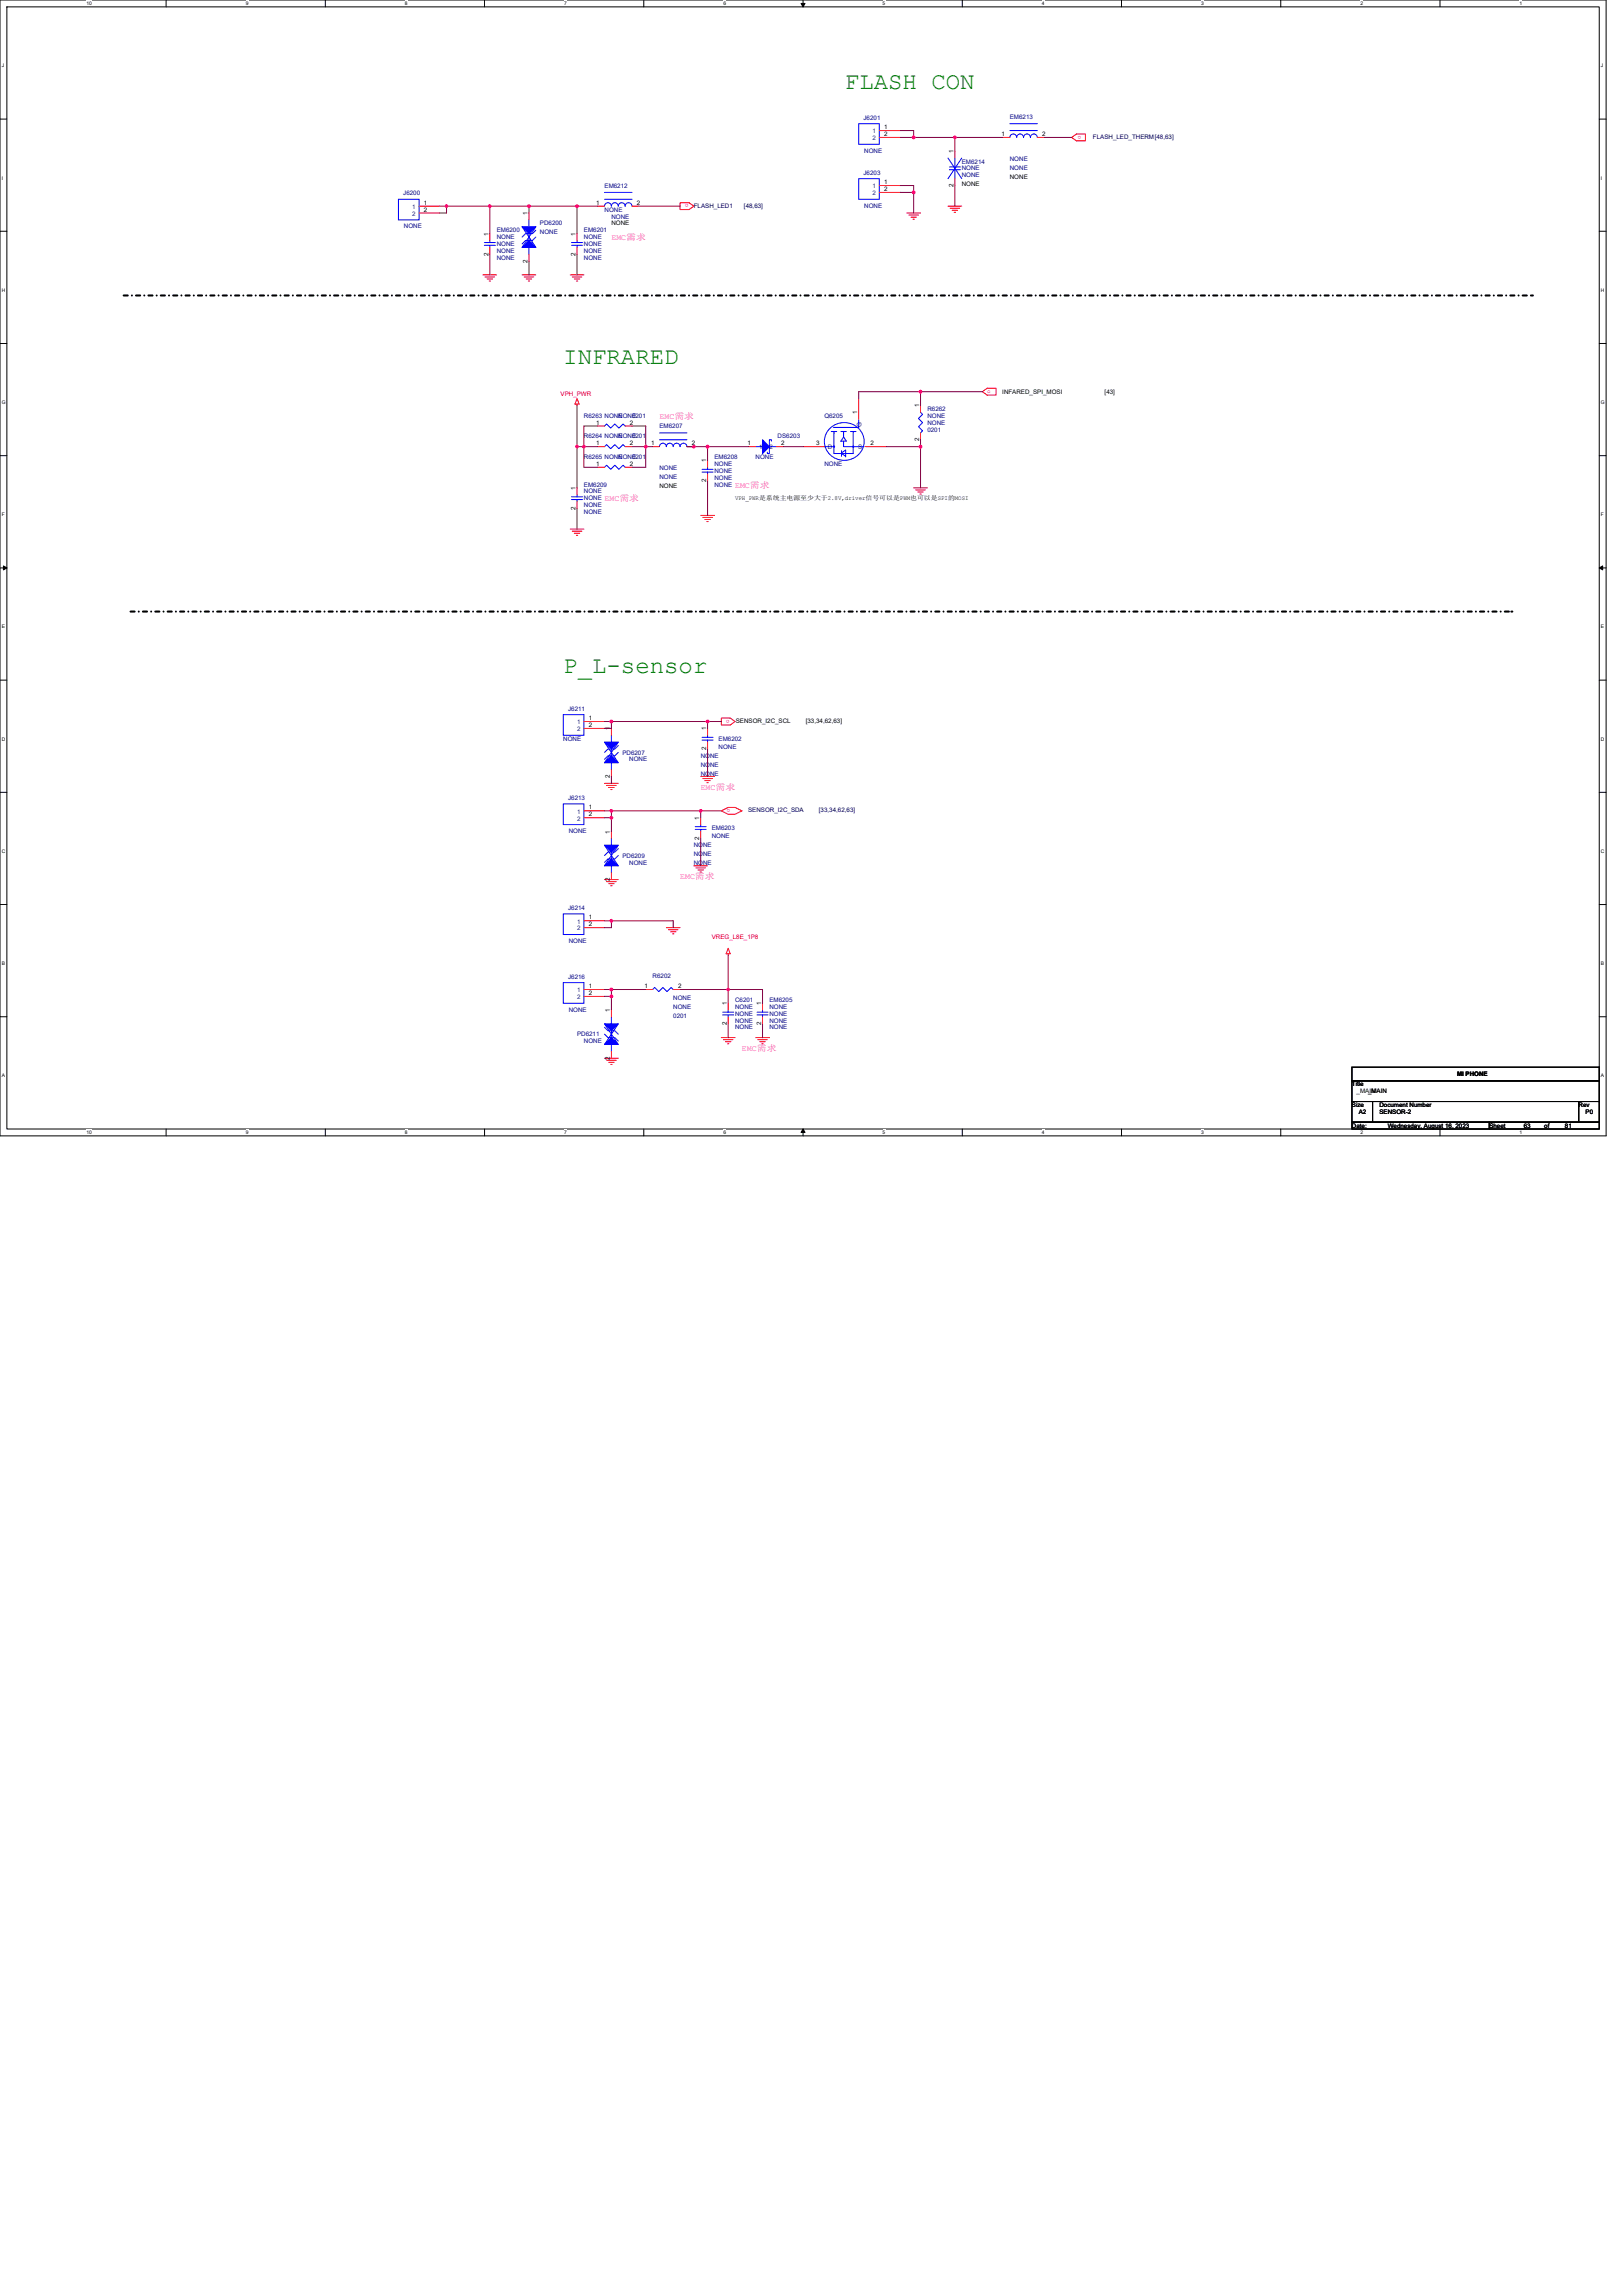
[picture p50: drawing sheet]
<svg xmlns="http://www.w3.org/2000/svg" width="210mm" height="297mm" viewBox="0 0 210 297" stroke-linecap="round" stroke-linejoin="round" font-family="sans-serif">
<defs><g id="words">
<g font-size="3.1" fill="#008000">
<text x="109.3" y="11.5">FLASH CON</text>
<text x="72.9" y="47">INFRARED</text>
<text x="72.9" y="87">P_L-sensor</text>
</g>
<g font-size="1.1" fill="#f0f">
<text x="79.1" y="31.1">EMC需需</text>
<text x="85.3" y="54.2">EMC需需</text>
<text x="78.2" y="64.9">EMC需需</text>
<text x="95.1" y="63.1">EMC需需</text>
<text x="90.7" y="102.2">EMC需需</text>
<text x="88" y="113.8">EMC需需</text>
<text x="96" y="136">EMC需需</text>
</g>
<g font-size=".8" fill="#000080">
<text x="111.7" y="15.5">J6201</text>
<text x="130.7" y="15.4">EM6213</text>
<text x="111.7" y="22.6">J6203</text>
<text x="111.8" y="19.7">NONE</text>
<text x="124.5" y="21.2">EM6214</text>
<text x="124.5" y="22.1">NONE</text>
<text x="124.5" y="22.9">NONE</text>
<text x="130.7" y="20.8">NONE</text>
<text x="130.7" y="22">NONE</text>
<text x="52.2" y="25.3">J6200</text>
<text x="52.3" y="29.5">NONE</text>
<text x="69.9" y="29.2">PD6200</text>
<text x="78.2" y="24.3">EM6212</text>
<text x="78.2" y="27.4">NONE</text>
<text x="79.1" y="28.3">NONE</text>
<text x="111.8" y="26.9">NONE</text>
<text x="64.3" y="30.1">EM6200</text>
<text x="64.3" y="30.9">NONE</text>
<text x="64.3" y="33.6">NONE</text>
<text x="64.3" y="32.7">NONE</text>
<text x="64.3" y="31.8">NONE</text>
<text x="69.9" y="30.2">NONE</text>
<text x="75.6" y="30.1">EM6201</text>
<text x="75.6" y="30.9">NONE</text>
<text x="75.6" y="33.6">NONE</text>
<text x="75.6" y="32.7">NONE</text>
<text x="75.6" y="31.8">NONE</text>
<text x="120" y="53.2">R6262</text>
<text x="75.6" y="56.7">R6264 NONE</text>
<text x="75.6" y="59.4">R6265 NONE</text>
<text x="75.6" y="54.1">R6263 NONE</text>
<text x="80" y="56.7">NONE</text>
<text x="80" y="59.4">NONE</text>
<text x="80" y="54.1">NONE</text>
<text x="81.8" y="56.7">0201</text>
<text x="81.8" y="59.4">0201</text>
<text x="81.8" y="54.1">0201</text>
<text x="85.3" y="55.4">EM6207</text>
<text x="92.5" y="59.4">EM6208</text>
<text x="97.8" y="59.4">NONE</text>
<text x="100.6" y="56.7">DS6203</text>
<text x="106.7" y="54.1">Q6205</text>
<text x="120" y="54.1">NONE</text>
<text x="120" y="54.9">NONE</text>
<text x="120" y="55.8">0201</text>
<text x="75.6" y="62.9">EM6209</text>
<text x="75.6" y="63.8">NONE</text>
<text x="75.6" y="65.6">NONE</text>
<text x="75.6" y="64.7">NONE</text>
<text x="85.3" y="60.8">NONE</text>
<text x="85.3" y="62">NONE</text>
<text x="92.5" y="60.3">NONE</text>
<text x="92.5" y="62.9">NONE</text>
<text x="92.5" y="62.1">NONE</text>
<text x="92.5" y="61.2">NONE</text>
<text x="106.7" y="60.3">NONE</text>
<text x="75.6" y="66.5">NONE</text>
<text x="72.9" y="95.8">NONE</text>
<text x="73.5" y="91.9">J6211</text>
<text x="93" y="95.8">EM6202</text>
<text x="80.5" y="97.6">PD6207</text>
<text x="81.4" y="98.5">NONE</text>
<text x="90.7" y="98.1">NONE</text>
<text x="90.7" y="99.2">NONE</text>
<text x="90.7" y="100.4">NONE</text>
<text x="93" y="96.9">NONE</text>
<text x="73.5" y="103.5">J6213</text>
<text x="73.6" y="107.8">NONE</text>
<text x="92.1" y="107.4">EM6203</text>
<text x="80.5" y="111">PD6209</text>
<text x="81.4" y="111.8">NONE</text>
<text x="89.8" y="109.6">NONE</text>
<text x="89.8" y="110.8">NONE</text>
<text x="89.8" y="111.9">NONE</text>
<text x="92.1" y="108.5">NONE</text>
<text x="73.5" y="117.7">J6214</text>
<text x="73.6" y="122">NONE</text>
<text x="73.5" y="126.6">J6216</text>
<text x="73.6" y="130.9">NONE</text>
<text x="84.5" y="126.5">R6202</text>
<text x="87.1" y="129.4">NONE</text>
<text x="87.1" y="130.5">NONE</text>
<text x="87.1" y="131.7">0201</text>
<text x="95.1" y="129.6">C6201</text>
<text x="95.1" y="130.5">NONE</text>
<text x="95.1" y="131.4">NONE</text>
<text x="99.6" y="129.6">EM6205</text>
<text x="99.6" y="130.5">NONE</text>
<text x="99.6" y="131.4">NONE</text>
<text x="74.7" y="134.1">PD6211</text>
<text x="75.6" y="135">NONE</text>
<text x="95.1" y="133.2">NONE</text>
<text x="95.1" y="132.3">NONE</text>
<text x="99.6" y="133.2">NONE</text>
<text x="99.6" y="132.3">NONE</text>
</g>
<g font-size=".8" fill="#004080">
<text x="112.9" y="17.3">1</text>
<text x="112.9" y="18.1">2</text>
<text x="53.3" y="27">1</text>
<text x="53.3" y="27.9">2</text>
<text x="112.9" y="24.4">1</text>
<text x="112.9" y="25.3">2</text>
<text x="98.2" y="58.1">1</text>
<text x="99.6" y="58.1">2</text>
<text x="107.1" y="58.1">D</text>
<text x="111" y="58.1">S</text>
<text x="111.5" y="55.3" transform="rotate(-90 111.5 55.3)">G</text>
<text x="74.7" y="93.7">1</text>
<text x="74.7" y="94.6">2</text>
<text x="74.7" y="105.3">1</text>
<text x="74.7" y="106.2">2</text>
<text x="74.7" y="119.5">1</text>
<text x="74.7" y="120.4">2</text>
<text x="74.7" y="128.4">1</text>
<text x="74.7" y="129.3">2</text>
</g>
<g font-size=".8">
<text x="114.4" y="16.7">1</text>
<text x="114.4" y="17.6">2</text>
<text x="129.6" y="17.6">1</text>
<text x="134.9" y="17.6">2</text>
<text x="114.4" y="23.8">1</text>
<text x="123.4" y="19.8" transform="rotate(-90 123.4 19.8)">1</text>
<text x="130.7" y="23.1">NONE</text>
<text x="54.9" y="26.5">1</text>
<text x="54.9" y="27.4">2</text>
<text x="68.3" y="27.8" transform="rotate(-90 68.3 27.8)">1</text>
<text x="77.2" y="26.5">1</text>
<text x="79.1" y="29.2">NONE</text>
<text x="82.4" y="26.5">2</text>
<text x="114.4" y="24.7">2</text>
<text x="123.4" y="24.2" transform="rotate(-90 123.4 24.2)">2</text>
<text x="124.5" y="24">NONE</text>
<text x="63.2" y="33.1" transform="rotate(-90 63.2 33.1)">2</text>
<text x="63.2" y="30.5" transform="rotate(-90 63.2 30.5)">1</text>
<text x="68.3" y="34" transform="rotate(-90 68.3 34)">2</text>
<text x="74.5" y="33.1" transform="rotate(-90 74.5 33.1)">2</text>
<text x="74.5" y="30.5" transform="rotate(-90 74.5 30.5)">1</text>
<text x="110.9" y="53.6" transform="rotate(-90 110.9 53.6)">1</text>
<text x="118.9" y="52.7" transform="rotate(-90 118.9 52.7)">1</text>
<text x="129.7" y="50.9">INFARED_SPI_MOSI</text>
<text x="143" y="50.9">[43]</text>
<text x="77.2" y="57.6">1</text>
<text x="77.2" y="54.9">1</text>
<text x="81.5" y="57.6">2</text>
<text x="81.5" y="54.9">2</text>
<text x="84.3" y="57.6">1</text>
<text x="89.5" y="57.6">2</text>
<text x="91.4" y="59.8" transform="rotate(-90 91.4 59.8)">1</text>
<text x="96.7" y="57.6">1</text>
<text x="101.1" y="57.6">2</text>
<text x="105.6" y="57.6">3</text>
<text x="112.6" y="57.6">2</text>
<text x="118.9" y="57.1" transform="rotate(-90 118.9 57.1)">2</text>
<text x="74.5" y="66" transform="rotate(-90 74.5 66)">2</text>
<text x="74.5" y="63.4" transform="rotate(-90 74.5 63.4)">1</text>
<text x="77.2" y="60.3">1</text>
<text x="81.5" y="60.3">2</text>
<text x="85.3" y="63.1">NONE</text>
<text x="91.4" y="62.4" transform="rotate(-90 91.4 62.4)">2</text>
<text x="95.1" y="64.6">VPH_PWR是是是放供是是是是是2.8V,driver通信信信是PWM也信信是SPI的MOSI</text>
<text x="76.2" y="93.2">1</text>
<text x="76.2" y="94.1">2</text>
<text x="78.9" y="94.5" transform="rotate(-90 78.9 94.5)">1</text>
<text x="91.4" y="94.5" transform="rotate(-90 91.4 94.5)">1</text>
<text x="95.2" y="93.5">SENSOR_I2C_SCL</text>
<text x="104.3" y="93.5">[33,34,62,63]</text>
<text x="78.9" y="100.6" transform="rotate(-90 78.9 100.6)">2</text>
<text x="91.4" y="97.1" transform="rotate(-90 91.4 97.1)">2</text>
<text x="76.2" y="104.7">1</text>
<text x="76.2" y="105.6">2</text>
<text x="78.9" y="107.8" transform="rotate(-90 78.9 107.8)">1</text>
<text x="90.5" y="106.1" transform="rotate(-90 90.5 106.1)">1</text>
<text x="78.9" y="114" transform="rotate(-90 78.9 114)">2</text>
<text x="90.5" y="108.6" transform="rotate(-90 90.5 108.6)">2</text>
<text x="76.2" y="118.9">1</text>
<text x="76.2" y="119.8">2</text>
<text x="76.2" y="127.8">1</text>
<text x="76.2" y="128.7">2</text>
<text x="78.9" y="130.9" transform="rotate(-90 78.9 130.9)">1</text>
<text x="83.4" y="127.8">1</text>
<text x="87.7" y="127.8">2</text>
<text x="94" y="130.1" transform="rotate(-90 94 130.1)">1</text>
<text x="98.5" y="130.1" transform="rotate(-90 98.5 130.1)">1</text>
<text x="78.9" y="137.1" transform="rotate(-90 78.9 137.1)">2</text>
<text x="94" y="132.6" transform="rotate(-90 94 132.6)">2</text>
<text x="98.5" y="132.6" transform="rotate(-90 98.5 132.6)">2</text>
<text x="175" y="140.6">Title</text>
<text x="175" y="143.2">Size</text>
<text x="175.6" y="141.4">_MAIN</text>
<text x="177" y="141.4">_MAIN</text>
<text x="178.5" y="143.2">Document Number</text>
<text x="188.6" y="139.2">MI PHONE</text>
<text x="204.3" y="143.2">Rev</text>
<text x="175" y="145.9">Date:</text>
<text x="175.8" y="144.1">A2</text>
<text x="178.5" y="144.1">SENSOR-2</text>
<text x="179.6" y="145.9">Wednesday, August 16, 2023</text>
<text x="192.7" y="145.9">Sheet</text>
<text x="197.2" y="145.9">63</text>
<text x="199.8" y="145.9">of</text>
<text x="202.5" y="145.9">81</text>
<text x="205.2" y="144.1">P0</text>
</g>
<g font-size=".8" fill="#f00">
<text x="139.9" y="17.6" transform="rotate(-180 139.9 17.6)">o</text>
<text x="89.1" y="26.4" transform="rotate(-180 89.1 26.4)">o</text>
<text x="72.5" y="51.2">VPH_PWR</text>
<text x="127.7" y="50.9">o</text>
<text x="94.4" y="93.1" transform="rotate(-180 94.4 93.1)">o</text>
<text x="94.5" y="104.7" transform="rotate(-180 94.5 104.7)">o</text>
<text x="92.1" y="121.4">VREG_L8E_1P8</text>
</g>
<g font-size=".8" fill="#000040">
<text x="141.4" y="18">FLASH_LED_THERM[48,63]</text>
<text x="89.8" y="26.9">FLASH_LED1</text>
<text x="96.3" y="26.9">[48,63]</text>
<text x="96.8" y="105">SENSOR_I2C_SDA</text>
<text x="106" y="105">[33,34,62,63]</text>
</g>
<g font-size=".6">
<text x="11.2" y=".7">10</text>
<text x="31.8" y=".7">9</text>
<text x="52.4" y=".7">8</text>
<text x="73" y=".7">7</text>
<text x="93.6" y=".7">6</text>
<text x="114.2" y=".7">5</text>
<text x="134.8" y=".7">4</text>
<text x="155.4" y=".7">3</text>
<text x="176" y=".7">2</text>
<text x="196.6" y=".7">1</text>
<text x=".2" y="8.7">J</text>
<text x="207.2" y="8.7">J</text>
<text x=".2" y="23.2">I</text>
<text x="207.2" y="23.2">I</text>
<text x=".2" y="37.8">H</text>
<text x="207.2" y="37.8">H</text>
<text x=".2" y="52.3">G</text>
<text x="207.2" y="52.3">G</text>
<text x=".2" y="66.8">F</text>
<text x="207.2" y="66.8">F</text>
<text x=".2" y="81.3">E</text>
<text x="207.2" y="81.3">E</text>
<text x=".2" y="95.8">D</text>
<text x="207.2" y="95.8">D</text>
<text x=".2" y="110.3">C</text>
<text x="207.2" y="110.3">C</text>
<text x=".2" y="124.9">B</text>
<text x="207.2" y="124.9">B</text>
<text x=".2" y="139.4">A</text>
<text x="207.2" y="139.4">A</text>
<text x="11.2" y="146.7">10</text>
<text x="31.8" y="146.7">9</text>
<text x="52.4" y="146.7">8</text>
<text x="73" y="146.7">7</text>
<text x="93.6" y="146.7">6</text>
<text x="114.2" y="146.7">5</text>
<text x="134.8" y="146.7">4</text>
<text x="155.4" y="146.7">3</text>
<text x="176" y="146.7">2</text>
<text x="196.6" y="146.7">1</text>
</g>
</g></defs>
<path d="M0 0h207.8v147h-207.8zM.9 .9h206.1v145.2h-206.1z" fill="none" stroke="#000" stroke-width=".13"/>
<g fill="#fff">
<path d="M11.2 .1h.7v.7h-.7z"/>
<path d="M11.2 146.2h.7v.7h-.7z"/>
</g>
<path d="M21.5 0v.9M21.5 146.1v.9" fill="none" stroke="#000" stroke-width=".13"/>
<g fill="#fff">
<path d="M31.8 .1h.4v.7h-.4z"/>
<path d="M31.8 146.2h.4v.7h-.4z"/>
</g>
<path d="M42.1 0v.9M42.1 146.1v.9" fill="none" stroke="#000" stroke-width=".13"/>
<g fill="#fff">
<path d="M52.4 .1h.4v.7h-.4z"/>
<path d="M52.4 146.2h.4v.7h-.4z"/>
</g>
<path d="M62.7 0v.9M62.7 146.1v.9" fill="none" stroke="#000" stroke-width=".13"/>
<g fill="#fff">
<path d="M73 .1h.4v.7h-.4z"/>
<path d="M73 146.2h.4v.7h-.4z"/>
</g>
<path d="M83.3 0v.9M83.3 146.1v.9" fill="none" stroke="#000" stroke-width=".13"/>
<g fill="#fff">
<path d="M93.6 .1h.4v.7h-.4z"/>
<path d="M93.6 146.2h.4v.7h-.4z"/>
</g>
<path d="M103.7 .4h.5l-.3 .5zM103.9 0v.9M103.9 146.1l.3 .4h-.5zM103.9 146.1v.9" fill="none" stroke="#000" stroke-width=".13"/>
<path d="M103.7 .4h.5l-.3 .5zM103.9 146.1l.3 .4h-.5z" fill="#000"/>
<g fill="#fff">
<path d="M114.2 .1h.4v.7h-.4z"/>
<path d="M114.2 146.2h.4v.7h-.4z"/>
</g>
<path d="M124.5 0v.9M124.5 146.1v.9" fill="none" stroke="#000" stroke-width=".13"/>
<g fill="#fff">
<path d="M134.8 .1h.4v.7h-.4z"/>
<path d="M134.8 146.2h.4v.7h-.4z"/>
</g>
<path d="M145.1 0v.9M145.1 146.1v.9" fill="none" stroke="#000" stroke-width=".13"/>
<g fill="#fff">
<path d="M155.4 .1h.4v.7h-.4z"/>
<path d="M155.4 146.2h.4v.7h-.4z"/>
</g>
<path d="M165.7 0v.9M165.7 146.1v.9" fill="none" stroke="#000" stroke-width=".13"/>
<g fill="#fff">
<path d="M176 .1h.4v.7h-.4z"/>
<path d="M176 146.2h.4v.7h-.4z"/>
</g>
<path d="M186.3 0v.9M186.3 146.1v.9" fill="none" stroke="#000" stroke-width=".13"/>
<g fill="#fff">
<path d="M196.6 .1h.4v.7h-.4z"/>
<path d="M196.6 146.2h.4v.7h-.4z"/>
<path d="M.2 8.1h.3v.8h-.3z"/>
<path d="M207.2 8.1h.3v.8h-.3z"/>
<path d="M.2 22.7h.2v.7h-.2z"/>
<path d="M207.2 22.7h.2v.7h-.2z"/>
</g>
<path d="M0 15.4h.9M207 15.4h.8" fill="none" stroke="#000" stroke-width=".13"/>
<g fill="#fff">
<path d="M.2 37.2h.5v.7h-.5z"/>
<path d="M207.2 37.2h.4v.7h-.4z"/>
</g>
<path d="M0 29.9h.9M207 29.9h.8" fill="none" stroke="#000" stroke-width=".13"/>
<g fill="#fff">
<path d="M.2 51.7h.5v.7h-.5z"/>
<path d="M207.2 51.7h.5v.7h-.5z"/>
</g>
<path d="M0 44.4h.9M207 44.4h.8" fill="none" stroke="#000" stroke-width=".13"/>
<g fill="#fff">
<path d="M.2 66.2h.4v.7h-.4z"/>
<path d="M207.2 66.2h.4v.7h-.4z"/>
</g>
<path d="M0 59h.9M207 59h.8" fill="none" stroke="#000" stroke-width=".13"/>
<g fill="#fff">
<path d="M.2 80.7h.4v.7h-.4z"/>
<path d="M207.2 80.7h.4v.7h-.4z"/>
</g>
<path d="M0 73.5h.9M.4 73.2l.5 .3-.5 .2zM207 73.5l.4-.3v.5zM207 73.5h.8" fill="none" stroke="#000" stroke-width=".13"/>
<path d="M.4 73.2l.5 .3-.5 .2zM207 73.5l.4-.3v.5z" fill="#000"/>
<g fill="#fff">
<path d="M.2 95.2h.5v.8h-.5z"/>
<path d="M207.2 95.2h.4v.8h-.4z"/>
</g>
<path d="M0 88h.9M207 88h.8" fill="none" stroke="#000" stroke-width=".13"/>
<g fill="#fff">
<path d="M.2 109.8h.5v.7h-.5z"/>
<path d="M207.2 109.8h.4v.7h-.4z"/>
</g>
<path d="M0 102.5h.9M207 102.5h.8" fill="none" stroke="#000" stroke-width=".13"/>
<g fill="#fff">
<path d="M.2 124.3h.4v.7h-.4z"/>
<path d="M207.2 124.3h.4v.7h-.4z"/>
</g>
<path d="M0 117h.9M207 117h.8" fill="none" stroke="#000" stroke-width=".13"/>
<g fill="#fff">
<path d="M.2 138.8h.4v.7h-.4z"/>
<path d="M207.2 138.8h.4v.7h-.4z"/>
</g>
<path d="M0 131.5h.9M175 138.1h32v1.7h-32zM175 139.8h32v2.7h-32zM207 131.5h.8M175 142.5h2.6v2.7h-2.6zM175 145.2h17.7v.9h-17.7zM177.6 142.5h26.7v2.7h-26.7zM192.7 145.2h14.3v.9h-14.3zM204.3 142.5h2.7v2.7h-2.7z" fill="none" stroke="#000" stroke-width=".13"/>
<path d="M16 38.2h182.2M198.2 38.2h.1M16.9 79.1h178.7M195.6 79.1h.1" fill="none" stroke="#000" stroke-width=".27" stroke-dasharray=".5 .5 0 .5"/>
<g fill="none" stroke="#f00" stroke-width=".13">
<path d="M138.7 17.8l.6-.5h1.2v.9h-1.2zM54.2 26.7h2.7M54.2 27.6h2.7M62.5 35.6h1.8M62.8 35.8h1.2M63 36.1h.7M63.3 36.4h.2M67.6 35.6h1.7M67.8 35.8h1.3M68.1 36.1h.7M68.4 36.4h.1M73.8 35.6h1.8"/>
<path d="M74.1 35.8h1.2M74.3 36.1h.7M74.6 36.4h.2M88 26.2h1.2l.6 .5-.6 .4h-1.2zM117.3 27.6h1.8M117.6 27.8h1.3M117.9 28.1h.7M118.1 28.4h.2M122.7 26.7h1.8M122.9 26.9h1.3M123.2 27.2h.7M123.5 27.5h.2"/>
<path d="M74.7 52.3v.2M74.7 51.6l.2 .7h-.5zM127.1 50.7l.6-.5h1.2v.9h-1.2zM73.8 68.5h1.8M74.1 68.7h1.2M74.3 69h.7M74.6 69.3h.2M90.7 66.7h1.8M90.9 66.9h1.3M91.2 67.2h.7M91.5 67.5h.2M118.2 63.1h1.8"/>
<path d="M118.5 63.4h1.2M118.8 63.7h.7M119 63.9h.2M93.3 92.9h1.2l.6 .4-.6 .5h-1.2zM78.2 101.3h1.8M78.2 113.8h1.8M78.5 101.6h1.2M78.5 114.1h1.2M78.8 101.9h.7M78.8 114.3h.7M79 102.1h.2M79 114.6h.2"/>
<path d="M89.8 112h1.8M90.1 112.3h1.2M90.3 112.5h.7M90.6 112.8h.2M90.7 100.5h1.8M90.9 100.7h1.3M91.2 101h.7M91.5 101.3h.2M93.3 104.9l.9-.4h.9l.9 .4-.9 .4h-.9zM78.2 136.9h1.8M78.5 137.2h1.2M78.8 137.4h.7"/>
<path d="M79 137.7h.2M86.2 120h1.8M86.5 120.3h1.2M86.8 120.5h.7M87 120.8h.2M93.3 134.2h1.8M93.6 134.5h1.3M93.9 134.8h.7M94.1 135h.2M94.2 122.7l.3 .7h-.5zM94.2 123.4v.2M97.8 134.2h1.8"/>
<path d="M98.1 134.5h1.2M98.3 134.8h.7M98.6 135h.2"/>
</g>
<path d="M51.6 25.8h2.6v2.6h-2.6z" fill="none" stroke="#00f" stroke-width=".13"/>
<path d="M78.2 96h1.8l-.9 .9z" fill="#00f"/>
<path d="M78.2 96h1.8l-.9 .9zM79.1 95.1v.9M79.1 96.9v.9M80 96.5l-.4 .4h-.9l-.5 .4" fill="none" stroke="#00f" stroke-width=".13"/>
<path d="M79.1 97.8l.9 .9h-1.8z" fill="#00f"/>
<path d="M111.1 16h2.7v2.7h-2.7zM130.7 16.9h3.5M130.7 16h3.5M130.7 17.8a.44 .44 0 0 1 .4-.5 .44 .44 0 0 1 .5 .5 .44 .44 0 0 1 .4-.5 .44 .44 0 0 1 .5 .5 .44 .44 0 0 1 .4-.5 .44 .44 0 0 1 .4 .5 .44 .44 0 0 1 .5-.5 .44 .44 0 0 1 .4 .5M111.1 23.1h2.7v2.7h-2.7zM78.2 57.8l.3-.3 .5 .6 .6-.6 .5 .6 .5-.6 .3 .3M78.2 96l1.8 2.7M79.1 97.8l.9 .9h-1.8zM79.1 98.7v.9M80 97.3l-.4 .5h-.9l-.5 .4M80 96l-1.8 2.7" fill="none" stroke="#00f" stroke-width=".13"/>
<path d="M113.8 16.9h2.7M113.8 17.8h2.7M129.8 17.8h.9M134.2 17.8h.9M113.8 24h2.7M113.8 24.9h2.7M77.3 57.8h.9M80.9 57.8h.9M79.1 94.2v.9M79.1 99.6v.9" fill="none" stroke="#f00" stroke-width=".13"/>
<path d="M98.7 56.9l.9 .9-.9 .9z" fill="#00f"/>
<g fill="none" stroke="#00f" stroke-width=".13">
<path d="M122.7 20.4l1.8 2.7M122.9 21.6h1.4M122.9 22h1.4M123.6 20.4v1.2M123.6 22v1.1M124.5 20.4l-1.8 2.7M85.3 57.8a.44 .44 0 0 1 .5-.5 .44 .44 0 0 1 .4 .5 .44 .44 0 0 1 .5-.5 .44 .44 0 0 1 .4 .5 .44 .44 0 0 1 .5-.5 .44 .44 0 0 1 .4 .5 .44 .44 0 0 1 .4-.5 .44 .44 0 0 1 .5 .5M85.3 56.9h3.6M85.3 56h3.6M97.8 57.8h.9M98.7 56.9l.9 .9-.9 .9zM99.6 57.8h.9"/>
<path d="M99.8 57.1v-.2h-.2v1.8h-.3v-.2M106.7 57.8h1.2M107.2 55.6a2.57 2.57 0 0 1 3.1-.7 2.57 2.57 0 0 1 1.5 2.8 2.57 2.57 0 0 1-3.1 1.8 2.57 2.57 0 0 1-2-2.9zM107.6 55.8h.7M108.8 55.8h.7M108.9 58.6l.5-.4v.9M108.9 58.7l.5 .3M108.9 58.3v.7M109.2 56.5l.3 .6h-.7zM109.2 55.8v.7M109.2 57.1v.7h2.6M110.1 55.8h.7"/>
<path d="M110.4 55.8v2.9h-2.5v-2.9M111.1 54.7v.5M111.1 55.1v.2h-3.3M111.1 54.3v.5M119.1 53.3l.3 .3-.5 .5 .5 .6-.5 .5 .5 .5-.3 .3M90 106.9h1.4M90 107.3h1.4M90.7 106.7v.2M90.7 107.3v.3"/>
</g>
<path d="M123.6 19.6v.8M123.6 23.1v.9M84.5 57.8h.8M88.9 57.8h.9M96.9 57.8h.9M100.5 57.8h.8M119.1 52.5v.8M119.1 56v.9M90.7 105.8v.9M90.7 107.6v.9" fill="none" stroke="#f00" stroke-width=".13"/>
<path d="M107.9 57.7h.1v.1h-.1z" fill-rule="evenodd" fill="#00f"/>
<path d="M107.9 57.7h.1v.1h-.1z" fill="none" stroke="#00f" stroke-width=".13"/>
<path d="M110.3 57.7h.2v.1h-.2z" fill-rule="evenodd" fill="#00f"/>
<g fill="none" stroke="#00f" stroke-width=".13">
<path d="M62.7 31.4h1.4M62.7 31.7h1.4M63.4 31.1v.3M63.4 31.7v.3M74 31.4h1.4M74 31.7h1.4M74.7 31.1v.3M74.7 31.7v.3M78.2 55.1l.3-.2 .5 .5 .6-.5 .5 .5 .5-.5 .3 .2M110.3 57.7h.2v.1h-.2zM74 64.3h1.4M74 64.6h1.4"/>
<path d="M74.7 64v.3M74.7 64.6v.3M78.2 60.5l.3-.3 .5 .5 .6-.5 .5 .5 .5-.5 .3 .3M72.9 104h2.7v2.7h-2.7zM93.5 130.9h1.4M93.5 131.3h1.4M94.2 130.7v.2M94.2 131.3v.3M98 130.9h1.4M98 131.3h1.4M98.7 130.7v.2M98.7 131.3v.3"/>
</g>
<g fill="none" stroke="#f00" stroke-width=".13">
<path d="M63.4 30.2v.9M63.4 32v.9M74.7 30.2v.9M74.7 32v.9M77.3 55.1h.9M80.9 55.1h.9M104 57.8h2.7M111.1 51.6v2.6M112 57.8h2.7M74.7 63.1v.9M74.7 64.9v.9M77.3 60.5h.9"/>
<path d="M80.9 60.5h.9M75.6 104.9h2.6M75.6 105.8h2.6M94.2 129.8v.9M94.2 131.6v.9M98.7 129.8v.9M98.7 131.6v.9"/>
</g>
<path d="M78.2 109.3h1.8l-.9 .9z" fill="#00f"/>
<path d="M78.2 109.3h1.8l-.9 .9zM79.1 108.5v.8M79.1 110.2v.9M80 109.8l-.4 .4h-.9l-.5 .5" fill="none" stroke="#00f" stroke-width=".13"/>
<path d="M78.2 112l.9-.9 .9 .9z" fill="#00f"/>
<path d="M78.2 112l.9-.9 .9 .9zM78.2 109.3l1.8 2.7M79.1 112v.9M80 110.7l-.4 .4h-.9l-.5 .5M80 109.3l-1.8 2.7" fill="none" stroke="#00f" stroke-width=".13"/>
<path d="M79.1 107.6v.9M79.1 112.9v.9" fill="none" stroke="#f00" stroke-width=".13"/>
<path d="M67.6 29.3h1.7l-.8 .9z" fill="#00f"/>
<path d="M67.6 29.3h1.7l-.8 .9zM68.5 28.4v.9M68.5 30.2v.9M69.3 29.8l-.4 .4h-.9l-.4 .5" fill="none" stroke="#00f" stroke-width=".13"/>
<path d="M68.5 31.1l.8 .9h-1.7z" fill="#00f"/>
<g fill="none" stroke="#00f" stroke-width=".13">
<path d="M67.6 29.3l1.7 2.7M68.5 31.1l.8 .9h-1.7zM68.5 32v.9M69.3 30.7l-.4 .4h-.9l-.4 .5M69.3 29.3l-1.7 2.7M78.2 25.8h3.6M78.2 24.9h3.6M78.2 26.7a.44 .44 0 0 1 .5-.5 .44 .44 0 0 1 .4 .5M79.1 26.7a.44 .44 0 0 1 .5-.5 .44 .44 0 0 1 .4 .5 .44 .44 0 0 1 .4-.5 .44 .44 0 0 1 .5 .5M80.9 26.7a.44 .44 0 0 1 .4-.5 .44 .44 0 0 1 .5 .5M90.9 60.7h1.4M90.9 61.1h1.4"/>
<path d="M91.6 60.5v.2M91.6 61.1v.2M72.9 92.5h2.7v2.6h-2.7zM90.9 95.4h1.4M90.9 95.7h1.4M91.6 95.1v.3M91.6 95.7v.3M72.9 118.2h2.7v2.7h-2.7zM72.9 127.1h2.7v2.7h-2.7zM84.5 128l.2-.3 .6 .6 .5-.6 .5 .6 .6-.6 .2 .3"/>
</g>
<g fill="none" stroke="#f00" stroke-width=".13">
<path d="M68.5 27.6v.8M68.5 32.9v.9M77.3 26.7h.9M81.8 26.7h.9M91.6 59.6v.9M91.6 61.3v.9M75.6 93.3h2.6M75.6 94.2h2.6M91.6 94.2v.9M91.6 96v.9M75.6 119.1h2.6M75.6 128h2.6"/>
<path d="M75.6 128.9h2.6M75.6 120h2.6M83.6 128h.9M87.1 128h.9"/>
</g>
<path d="M78.2 132.5h1.8l-.9 .8z" fill="#00f"/>
<path d="M78.2 132.5h1.8l-.9 .8zM78.2 132.9l.5 .4h.9l.4 .5M79.1 131.6v.9M79.1 133.3v.9" fill="none" stroke="#00f" stroke-width=".13"/>
<path d="M78.2 135.1l.9-.9 .9 .9z" fill="#00f"/>
<path d="M78.2 132.5l1.8 2.6M78.2 135.1l.9-.9 .9 .9zM78.2 133.8l.5 .4h.9l.4 .5M79.1 135.1v.9M80 132.5l-1.8 2.6" fill="none" stroke="#00f" stroke-width=".13"/>
<path d="M79.1 130.7v.9M79.1 136v.9" fill="none" stroke="#f00" stroke-width=".13"/>
<path d="M78.2 93.3h.9" fill="none" stroke="#800040" stroke-width=".13"/>
<circle cx="79.1" cy="93.3" r=".17" fill="#f0f"/>
<circle cx="79.1" cy="93.3" r=".17" fill="none" stroke="#f0f" stroke-width=".13"/>
<path d="M93.3 93.3h-14.2v.9" fill="none" stroke="#800040" stroke-width=".13"/>
<circle cx="91.6" cy="93.3" r=".17" fill="#f0f"/>
<circle cx="91.6" cy="93.3" r=".17" fill="none" stroke="#f0f" stroke-width=".13"/>
<path d="M78.2 94.2h.9M91.6 93.3v.9M91.6 96.9v3.6M78.2 104.9h.9M79.1 100.5v.8" fill="none" stroke="#800040" stroke-width=".13"/>
<circle cx="79.1" cy="104.9" r=".17" fill="#f0f"/>
<circle cx="79.1" cy="104.9" r=".17" fill="none" stroke="#f0f" stroke-width=".13"/>
<path d="M90.7 104.9h2.6M90.7 104.9h-11.6v.9M90.7 104.9v.9" fill="none" stroke="#800040" stroke-width=".13"/>
<circle cx="90.7" cy="104.9" r=".17" fill="#f0f"/>
<circle cx="90.7" cy="104.9" r=".17" fill="none" stroke="#f0f" stroke-width=".13"/>
<path d="M78.2 105.8h.9" fill="none" stroke="#800040" stroke-width=".13"/>
<circle cx="79.1" cy="105.8" r=".17" fill="#f0f"/>
<circle cx="79.1" cy="105.8" r=".17" fill="none" stroke="#f0f" stroke-width=".13"/>
<path d="M78.2 119.1h.9M79.1 105.8v1.8M90.7 108.5v3.5" fill="none" stroke="#800040" stroke-width=".13"/>
<circle cx="79.1" cy="119.1" r=".17" fill="#f0f"/>
<circle cx="79.1" cy="119.1" r=".17" fill="none" stroke="#f0f" stroke-width=".13"/>
<path d="M78.2 120h.9v-.9h8v.9M78.2 128h.9M94.2 123.6v4.4" fill="none" stroke="#800040" stroke-width=".13"/>
<circle cx="79.1" cy="128" r=".17" fill="#f0f"/>
<circle cx="79.1" cy="128" r=".17" fill="none" stroke="#f0f" stroke-width=".13"/>
<path d="M83.6 128h-4.5v.9M88 128h6.2M94.2 128v1.8M94.2 128h4.5" fill="none" stroke="#800040" stroke-width=".13"/>
<circle cx="94.2" cy="128" r=".17" fill="#f0f"/>
<circle cx="94.2" cy="128" r=".17" fill="none" stroke="#f0f" stroke-width=".13"/>
<path d="M78.2 128.9h.9M98.7 128v1.8" fill="none" stroke="#800040" stroke-width=".13"/>
<circle cx="79.1" cy="128.9" r=".17" fill="#f0f"/>
<circle cx="79.1" cy="128.9" r=".17" fill="none" stroke="#f0f" stroke-width=".13"/>
<path d="M111.1 50.7h8M79.1 128.9v1.8M94.2 132.5v1.7M98.7 132.5v1.7" fill="none" stroke="#800040" stroke-width=".13"/>
<circle cx="119.1" cy="50.7" r=".17" fill="#f0f"/>
<circle cx="119.1" cy="50.7" r=".17" fill="none" stroke="#f0f" stroke-width=".13"/>
<path d="M74.7 52.5v5.3M111.1 50.7v.9M127.1 50.7h-8v1.8" fill="none" stroke="#800040" stroke-width=".13"/>
<circle cx="74.7" cy="57.8" r=".17" fill="#f0f"/>
<circle cx="74.7" cy="57.8" r=".17" fill="none" stroke="#f0f" stroke-width=".13"/>
<path d="M75.6 55.1v2.7" fill="none" stroke="#800040" stroke-width=".13"/>
<circle cx="75.6" cy="57.8" r=".17" fill="#f0f"/>
<circle cx="75.6" cy="57.8" r=".17" fill="none" stroke="#f0f" stroke-width=".13"/>
<path d="M75.6 55.1h1.7M81.8 55.1h1.8v2.7" fill="none" stroke="#800040" stroke-width=".13"/>
<circle cx="83.6" cy="57.8" r=".17" fill="#f0f"/>
<circle cx="83.6" cy="57.8" r=".17" fill="none" stroke="#f0f" stroke-width=".13"/>
<path d="M75.6 57.8h-.9v5.3M75.6 57.8v2.7M75.6 57.8h1.7M81.8 57.8h1.8M83.6 57.8v2.7M83.6 57.8h.9M88.9 57.8h.9M96.9 57.8h-5.3v1.8M119.1 56.9v.9" fill="none" stroke="#800040" stroke-width=".13"/>
<circle cx="91.6" cy="57.8" r=".17" fill="#f0f"/>
<circle cx="91.6" cy="57.8" r=".17" fill="none" stroke="#f0f" stroke-width=".13"/>
<path d="M101.3 57.8h2.7M114.7 57.8h4.4" fill="none" stroke="#800040" stroke-width=".13"/>
<circle cx="119.1" cy="57.8" r=".17" fill="#f0f"/>
<circle cx="119.1" cy="57.8" r=".17" fill="none" stroke="#f0f" stroke-width=".13"/>
<path d="M89.8 57.8h1.8M119.1 57.8v5.3M74.7 65.8v2.7M75.6 60.5h1.7M81.8 60.5h1.8M91.6 62.2v4.5" fill="none" stroke="#800040" stroke-width=".13"/>
<circle cx="89.8" cy="57.8" r=".17" fill="#f0f"/>
<circle cx="89.8" cy="57.8" r=".17" fill="none" stroke="#f0f" stroke-width=".13"/>
<path d="M56.9 26.7h.9" fill="none" stroke="#800040" stroke-width=".13"/>
<circle cx="57.8" cy="26.7" r=".17" fill="#f0f"/>
<circle cx="57.8" cy="26.7" r=".17" fill="none" stroke="#f0f" stroke-width=".13"/>
<path d="M68.5 26.7h-10.7v.9" fill="none" stroke="#800040" stroke-width=".13"/>
<circle cx="68.4" cy="26.7" r=".17" fill="#f0f"/>
<circle cx="68.4" cy="26.7" r=".17" fill="none" stroke="#f0f" stroke-width=".13"/>
<circle cx="63.4" cy="26.7" r=".17" fill="#f0f"/>
<circle cx="63.4" cy="26.7" r=".17" fill="none" stroke="#f0f" stroke-width=".13"/>
<path d="M63.4 26.7v3.5M74.7 26.7h-6.2v.9M74.7 26.7v3.5M74.7 26.7h2.6" fill="none" stroke="#800040" stroke-width=".13"/>
<circle cx="74.7" cy="26.7" r=".17" fill="#f0f"/>
<circle cx="74.7" cy="26.7" r=".17" fill="none" stroke="#f0f" stroke-width=".13"/>
<path d="M116.5 16.9h1.7v.9h-1.7M56.9 27.6h.9M63.4 32.9v2.7M68.5 33.8v1.8M74.7 32.9v2.7" fill="none" stroke="#800040" stroke-width=".13"/>
<circle cx="118.2" cy="17.8" r=".17" fill="#f0f"/>
<circle cx="118.2" cy="17.8" r=".17" fill="none" stroke="#f0f" stroke-width=".13"/>
<path d="M118.2 17.8h5.4M82.7 26.7h5.3M116.5 24h1.7v.9h-1.7" fill="none" stroke="#800040" stroke-width=".13"/>
<circle cx="118.2" cy="24.9" r=".17" fill="#f0f"/>
<circle cx="118.2" cy="24.9" r=".17" fill="none" stroke="#f0f" stroke-width=".13"/>
<path d="M123.6 17.8v1.8M135.1 17.8h3.6M118.2 24.9v2.7M123.6 24v2.7" fill="none" stroke="#800040" stroke-width=".13"/>
<circle cx="123.6" cy="17.8" r=".17" fill="#f0f"/>
<circle cx="123.6" cy="17.8" r=".17" fill="none" stroke="#f0f" stroke-width=".13"/>
<path d="M123.6 17.8h6.2" fill="none" stroke="#800040" stroke-width=".13"/>
<circle cx="79.1" cy="93.3" r=".17" fill="#f0f"/>
<circle cx="79.1" cy="93.3" r=".17" fill="none" stroke="#f0f" stroke-width=".13"/>
<circle cx="91.6" cy="93.3" r=".17" fill="#f0f"/>
<circle cx="91.6" cy="93.3" r=".17" fill="none" stroke="#f0f" stroke-width=".13"/>
<circle cx="79.1" cy="104.9" r=".17" fill="#f0f"/>
<circle cx="79.1" cy="104.9" r=".17" fill="none" stroke="#f0f" stroke-width=".13"/>
<circle cx="90.7" cy="104.9" r=".17" fill="#f0f"/>
<circle cx="90.7" cy="104.9" r=".17" fill="none" stroke="#f0f" stroke-width=".13"/>
<circle cx="79.1" cy="105.8" r=".17" fill="#f0f"/>
<circle cx="79.1" cy="105.8" r=".17" fill="none" stroke="#f0f" stroke-width=".13"/>
<circle cx="79.1" cy="119.1" r=".17" fill="#f0f"/>
<circle cx="79.1" cy="119.1" r=".17" fill="none" stroke="#f0f" stroke-width=".13"/>
<circle cx="79.1" cy="128" r=".17" fill="#f0f"/>
<circle cx="79.1" cy="128" r=".17" fill="none" stroke="#f0f" stroke-width=".13"/>
<circle cx="94.2" cy="128" r=".17" fill="#f0f"/>
<circle cx="94.2" cy="128" r=".17" fill="none" stroke="#f0f" stroke-width=".13"/>
<circle cx="79.1" cy="128.9" r=".17" fill="#f0f"/>
<circle cx="79.1" cy="128.9" r=".17" fill="none" stroke="#f0f" stroke-width=".13"/>
<circle cx="119.1" cy="50.7" r=".17" fill="#f0f"/>
<circle cx="119.1" cy="50.7" r=".17" fill="none" stroke="#f0f" stroke-width=".13"/>
<circle cx="74.7" cy="57.8" r=".17" fill="#f0f"/>
<circle cx="74.7" cy="57.8" r=".17" fill="none" stroke="#f0f" stroke-width=".13"/>
<circle cx="75.6" cy="57.8" r=".17" fill="#f0f"/>
<circle cx="75.6" cy="57.8" r=".17" fill="none" stroke="#f0f" stroke-width=".13"/>
<circle cx="83.6" cy="57.8" r=".17" fill="#f0f"/>
<circle cx="83.6" cy="57.8" r=".17" fill="none" stroke="#f0f" stroke-width=".13"/>
<circle cx="91.6" cy="57.8" r=".17" fill="#f0f"/>
<circle cx="91.6" cy="57.8" r=".17" fill="none" stroke="#f0f" stroke-width=".13"/>
<circle cx="119.1" cy="57.8" r=".17" fill="#f0f"/>
<circle cx="119.1" cy="57.8" r=".17" fill="none" stroke="#f0f" stroke-width=".13"/>
<circle cx="89.8" cy="57.8" r=".17" fill="#f0f"/>
<circle cx="89.8" cy="57.8" r=".17" fill="none" stroke="#f0f" stroke-width=".13"/>
<circle cx="57.8" cy="26.7" r=".17" fill="#f0f"/>
<circle cx="57.8" cy="26.7" r=".17" fill="none" stroke="#f0f" stroke-width=".13"/>
<circle cx="68.4" cy="26.7" r=".17" fill="#f0f"/>
<circle cx="68.4" cy="26.7" r=".17" fill="none" stroke="#f0f" stroke-width=".13"/>
<circle cx="63.4" cy="26.7" r=".17" fill="#f0f"/>
<circle cx="63.4" cy="26.7" r=".17" fill="none" stroke="#f0f" stroke-width=".13"/>
<circle cx="74.7" cy="26.7" r=".17" fill="#f0f"/>
<circle cx="74.7" cy="26.7" r=".17" fill="none" stroke="#f0f" stroke-width=".13"/>
<circle cx="118.2" cy="17.8" r=".17" fill="#f0f"/>
<circle cx="118.2" cy="17.8" r=".17" fill="none" stroke="#f0f" stroke-width=".13"/>
<circle cx="118.2" cy="24.9" r=".17" fill="#f0f"/>
<circle cx="118.2" cy="24.9" r=".17" fill="none" stroke="#f0f" stroke-width=".13"/>
<circle cx="123.6" cy="17.8" r=".17" fill="#f0f"/>
<circle cx="123.6" cy="17.8" r=".17" fill="none" stroke="#f0f" stroke-width=".13"/>
<use href="#words"/>
</svg>
